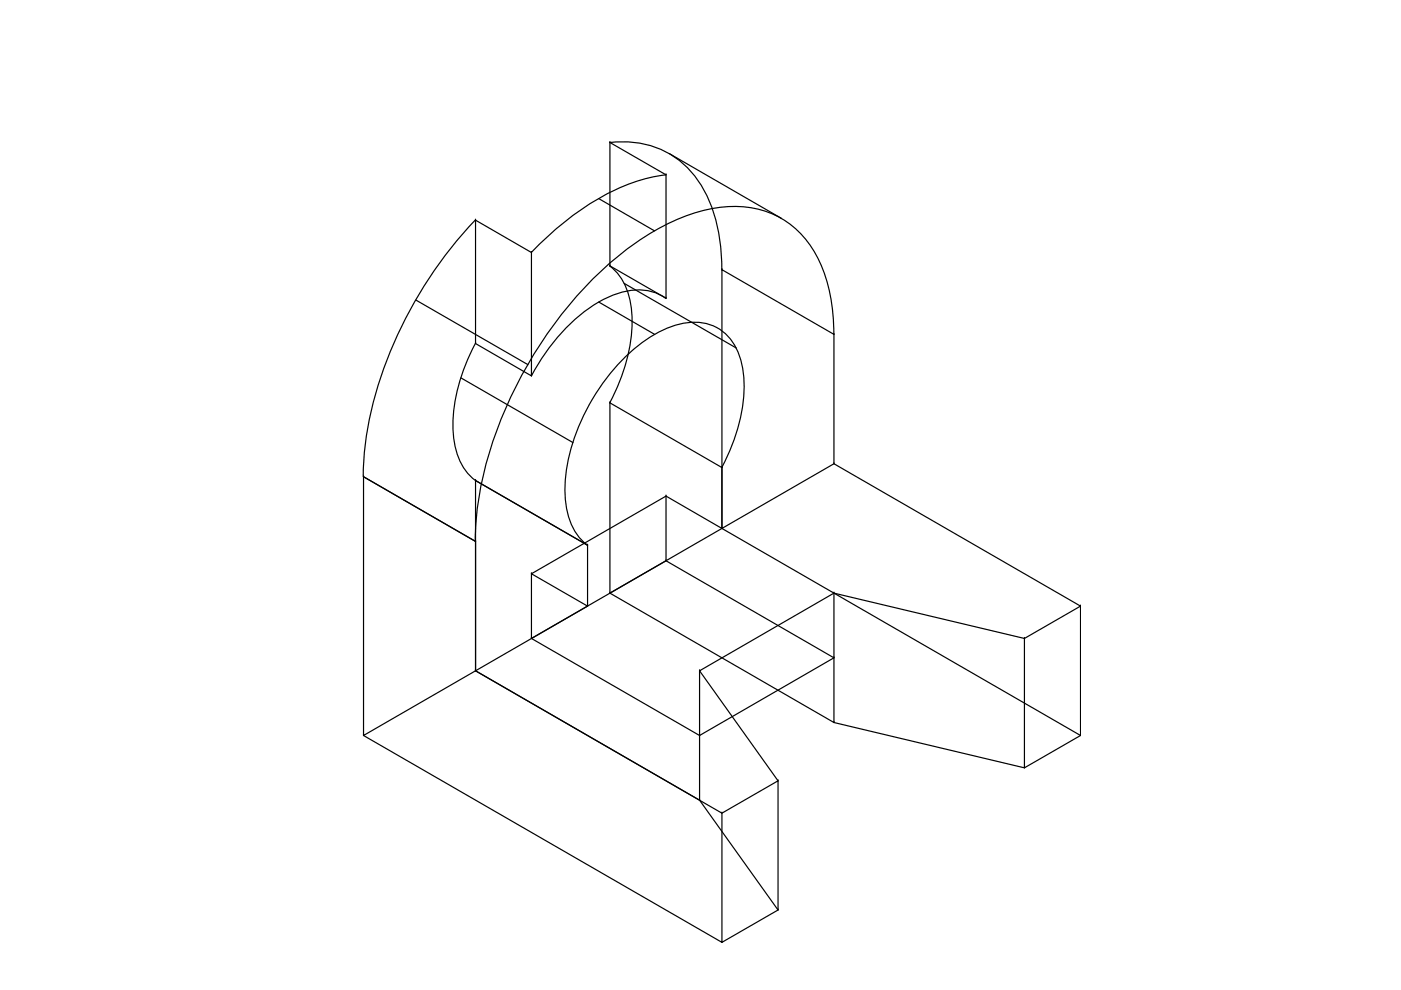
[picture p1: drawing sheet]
<svg xmlns="http://www.w3.org/2000/svg" width="297mm" height="210mm" viewBox="0 0 297 210" stroke-linecap="round" stroke-linejoin="round" font-family="sans-serif">
<!-- layer: 0 -->
<g fill="none" stroke="#000" stroke-width=".25">
<path d="M129.3 30.2a19.3 19.3 0 0 1 20.8 11.7 36 36 0 0 1 2.9 15.3M129.3 30.2h.1M129.3 30.2v26.2M129.3 30.2l11.9 6.9M141.2 37.1a42.1 42.1 0 0 0-20.7 9.3l-4.8 4.1-3 3M141.2 37.1h.1M141.2 37.1v26.1M141.9 32.6l23.8 13.7M100.8 46.7a88.6 88.6 0 0 0-23 45.2 58.3 58.3 0 0 0-.8 9.2M100.8 46.7h.1M100.8 46.7l11.9 6.8M100.8 46.7v26.1"/>
<path d="M112.7 53.5v26.2l-11.9-6.9M112.7 53.5h.1M126.9 42.1l11.9 6.9M129.3 56.4a13.2 13.2 0 0 1 4.7 10.1 36.4 36.4 0 0 1-4.7 18.9M129.3 56.4h.1M129.3 56.4l11.9 6.8M153.1 57.2h.1M88.2 63.6l23.8 13.7M100.8 72.8a35.4 35.4 0 0 0-4.5 20.6 12.6 12.6 0 0 0 4.5 8.5M100.8 72.8h.1M112.7 79.7h.1M126.9 64l11.9 6.9"/>
<path d="M132.4 60.1l23.8 13.7M141.2 63.3a10.9 10.9 0 0 0-10.3-1.1 31.9 31.9 0 0 0-14.8 12l-1.8 2.7-1.6 2.8M141.2 63.2h.1M176.8 70.9a32.6 32.6 0 0 0-5.2-19.1 19.1 19.1 0 0 0-18-7.9 40.9 40.9 0 0 0-20 8.4 86.8 86.8 0 0 0-28.8 40.5 68.5 68.5 0 0 0-4 22M176.8 70.9h.1M97.7 80.1l23.8 13.7M129.3 85.4v40.4l23.8-13.8M129.3 85.4h.1M129.3 85.4l23.8 13.7M153 99.1a35.5 35.5 0 0 0 4.6-19.9 12 12 0 0 0-5.7-9.8 12.4 12.4 0 0 0-10.9 .4 37.4 37.4 0 0 0-16.5 16.8 35.4 35.4 0 0 0-4.5 20.5 12.6 12.6 0 0 0 4.5 8.5M153.1 99.1h.1M153.1 99.1v12.9"/>
<path d="M176.8 98.3l-23.7 13.7-11.9-6.8-28.5 16.5M176.8 98.3h.1M77.1 101.1v54.8l23.7-13.7v-40.3M77.1 101.1h.1M77.1 101.1l23.7 13.7M100.8 114.8v27.4l52.3 30.2v27.4l-76-43.9M100.8 101.9h.1M100.8 114.8h.1M100.8 101.9l23.8 13.7M124.6 115.6v12.9l-11.9-6.8v13.7l35.6 20.5M124.6 115.6h.1M141.2 118.9h.1"/>
<path d="M141.2 105.2h.1M141.2 105.2v13.7M153.1 112h.1M112.7 135.4l28.5-16.5 35.6 20.6M112.7 135.4h.1M112.7 121.7h.1M124.6 128.5h.1M124.6 128.5l-23.8 13.7M129.3 125.8l47.5 27.4 40.4 9.6M129.3 125.8h.1M176.8 139.5l-28.5 16.4v13.8M176.8 125.8v27.4"/>
<path d="M176.8 125.8l-28.5 16.4 16.7 23.4M176.8 139.5h.1M176.8 125.8h.1M176.8 125.8l40.4 9.6M217.2 135.4l11.9-6.9v27.4l-11.9 6.9zM217.2 135.4h.1M229.1 128.5l-52.3-30.2v-27.4l-23.7-13.7v54.8l76 43.9M229.1 128.5h.1M77.1 155.9h.1M100.8 142.2l47.5 27.5 16.7 23.2M100.8 142.2h.1M148.3 155.9h.1"/>
<path d="M148.3 142.2h.1M148.3 142.2v13.7M176.8 153.2h.1M229.1 155.9h.1M148.3 169.7h.1M153.1 172.4l11.9-6.8v27.3l-11.9 6.9M153.1 172.4h.1M165 165.6h.1M217.2 162.8h.1M153.1 199.8h.1M165 192.9h.1"/>
</g>
</svg>
